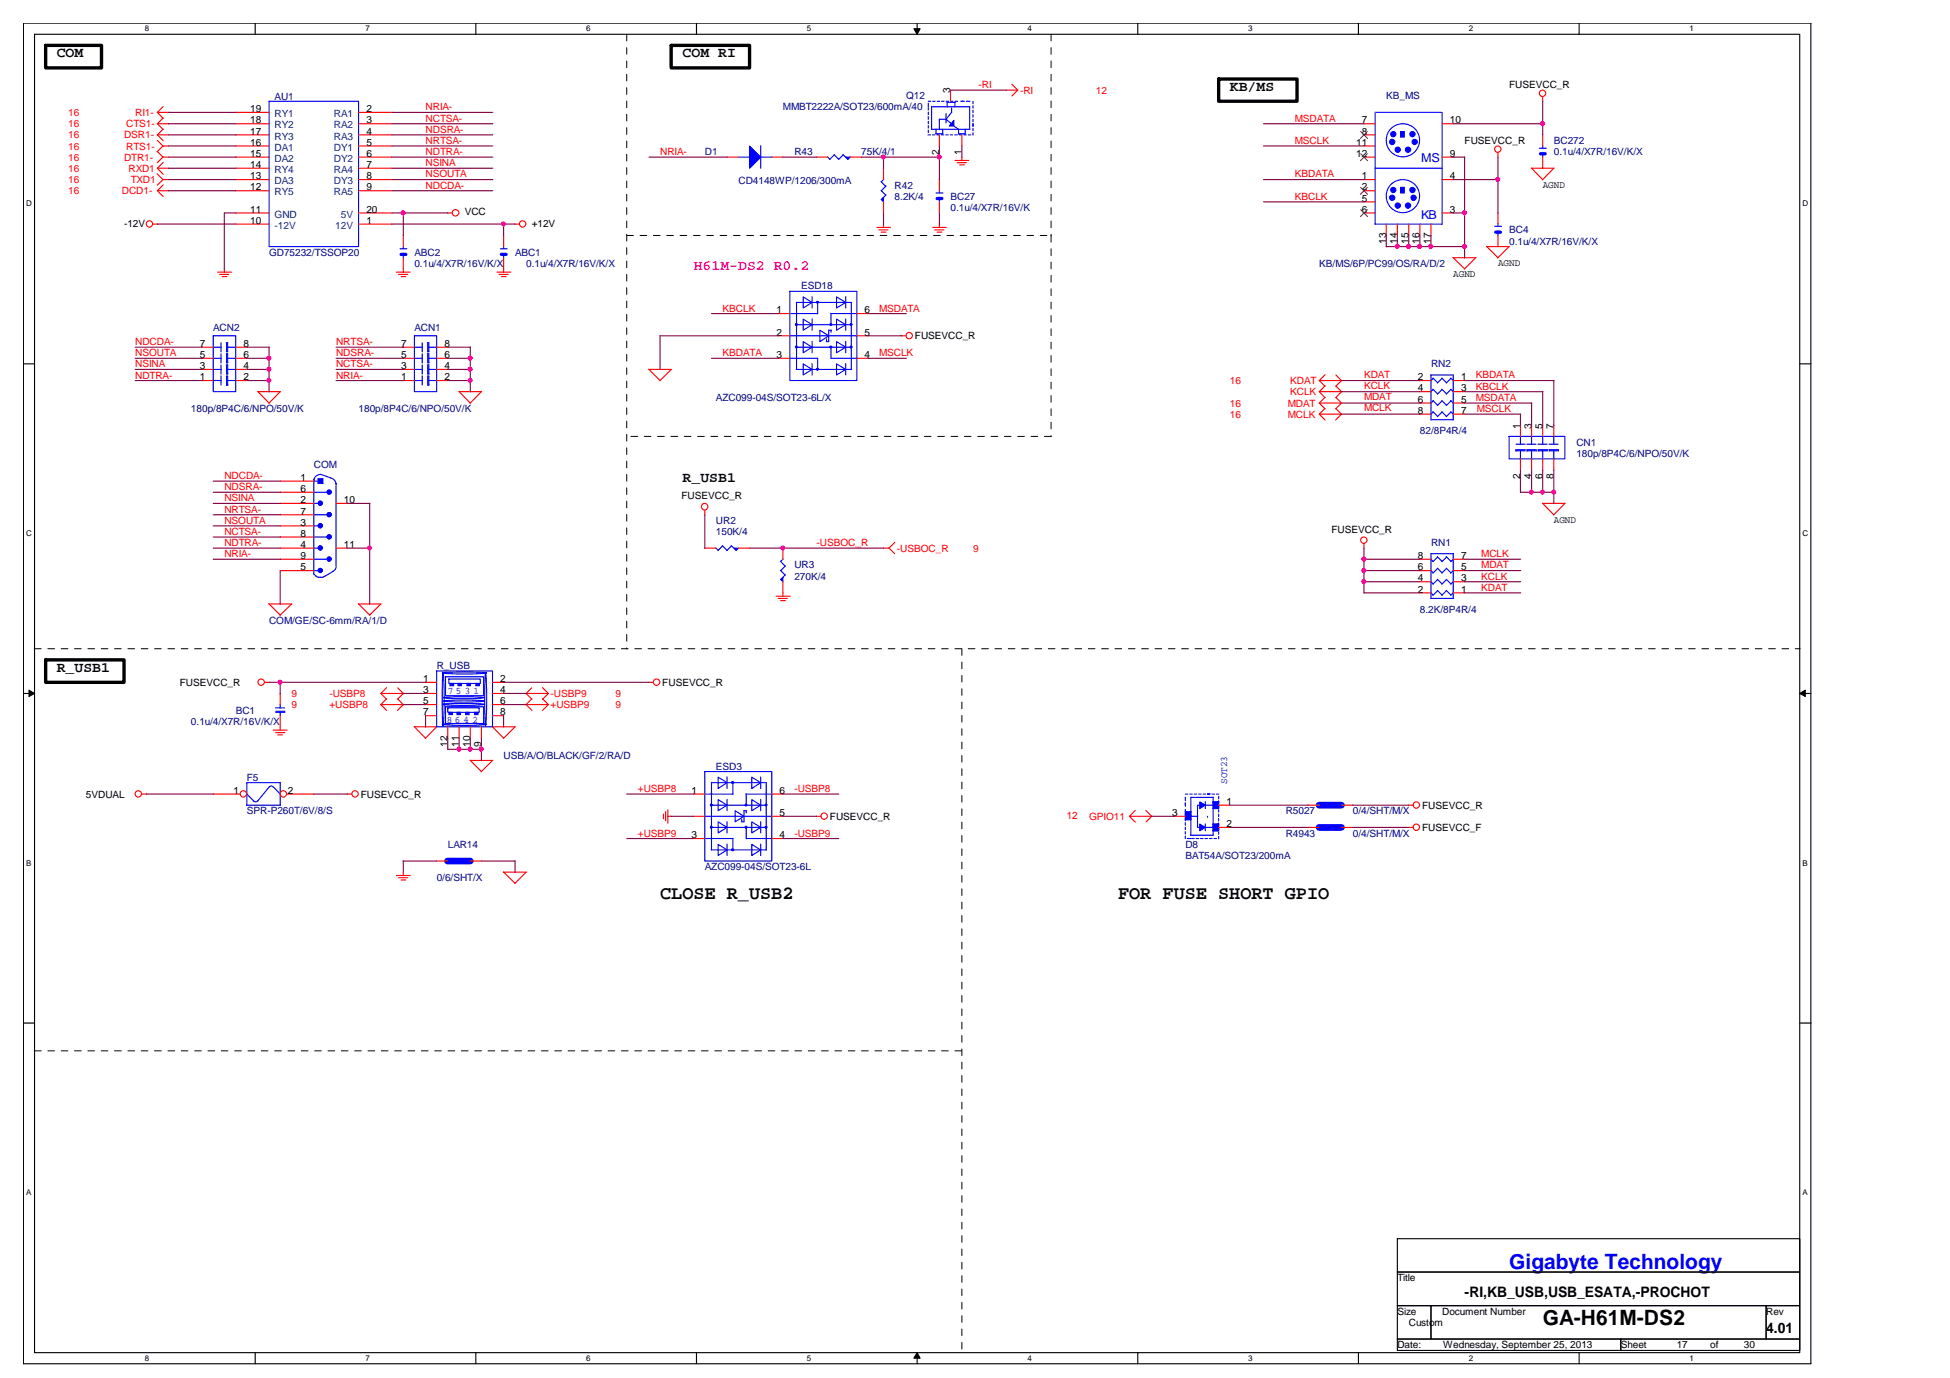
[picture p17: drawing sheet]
<svg xmlns="http://www.w3.org/2000/svg" width="297mm" height="210mm" viewBox="0 0 297 210" stroke-linecap="round" stroke-linejoin="round" font-family="sans-serif">
<defs><g id="words">
<text font-size="3.2" fill="#00f" x="229.9" y="193.4">Gigabyte Technology</text>
<text font-size="3.2" x="235" y="201.9">GA-H61M-DS2</text>
<g font-size="2.9">
<text x="100.6" y="137">CLOSE R_USB2</text>
<text x="170.3" y="137">FOR FUSE SHORT GPIO</text>
</g>
<g font-size="2.2">
<text x="8.6" y="8.7">COM</text>
<text x="104" y="8.7">COM RI</text>
<text x="187.3" y="13.9">KB/MS</text>
<text x="104" y="73.4">R_USB1</text>
<text x="8.6" y="102.3">R_USB1</text>
<text x="223.1" y="197.5">-RI,KB_USB,USB_ESATA,-PROCHOT</text>
<text x="269" y="203">4.01</text>
</g>
<text font-size="2.2" fill="#f0f" x="105.7" y="41.1">H61M-DS2 R0.2</text>
<g font-size="1.9" fill="#00f">
<text x="216.5" y="24.6">MS</text>
<text x="216.5" y="33.3">KB</text>
</g>
<g font-size="1.5" fill="#f00">
<text x="10.4" y="17.7">16</text>
<text x="20.6" y="17.7">RI1-</text>
<text x="64.8" y="16.8">NRIA-</text>
<text x="149.1" y="13.4">-RI</text>
<text x="155.4" y="14.3">-RI</text>
<text x="166.9" y="14.3">12</text>
<text x="10.4" y="19.4">16</text>
<text x="10.4" y="22.8">16</text>
<text x="10.4" y="21.1">16</text>
<text x="18.9" y="21.1">DSR1-</text>
<text x="19.2" y="19.4">CTS1-</text>
<text x="19.2" y="22.8">RTS1-</text>
<text x="64.8" y="20.2">NDSRA-</text>
<text x="64.8" y="21.9">NRTSA-</text>
<text x="64.8" y="23.6">NDTRA-</text>
<text x="64.8" y="18.5">NCTSA-</text>
<text x="100.6" y="23.6">NRIA-</text>
<text x="197.2" y="18.5">MSDATA</text>
<text x="197.2" y="21.9">MSCLK</text>
<text x="10.4" y="29.6">16</text>
<text x="10.4" y="27.9">16</text>
<text x="10.4" y="24.5">16</text>
<text x="10.4" y="26.2">16</text>
<text x="18.6" y="29.6">DCD1-</text>
<text x="18.9" y="24.5">DTR1-</text>
<text x="19.6" y="26.2">RXD1</text>
<text x="19.9" y="27.9">TXD1</text>
<text x="64.8" y="28.8">NDCDA-</text>
<text x="64.8" y="27">NSOUTA</text>
<text x="64.8" y="25.3">NSINA</text>
<text x="197.2" y="27">KBDATA</text>
<text x="197.2" y="30.5">KBCLK</text>
<text x="110.1" y="47.5">KBCLK</text>
<text x="133.9" y="47.5">MSDATA</text>
<text x="20.6" y="52.5">NDCDA-</text>
<text x="51.2" y="52.5">NRTSA-</text>
<text x="20.6" y="57.7">NDTRA-</text>
<text x="20.6" y="54.3">NSOUTA</text>
<text x="20.6" y="56">NSINA</text>
<text x="51.2" y="56">NCTSA-</text>
<text x="51.2" y="57.7">NRIA-</text>
<text x="51.2" y="54.3">NDSRA-</text>
<text x="110.1" y="54.3">KBDATA</text>
<text x="133.9" y="54.3">MSCLK</text>
<text x="187.3" y="58.5">16</text>
<text x="196.5" y="58.5">KDAT</text>
<text x="207.8" y="59.2">KCLK</text>
<text x="207.8" y="57.5">KDAT</text>
<text x="224.8" y="59.4">KBCLK</text>
<text x="224.8" y="57.5">KBDATA</text>
<text x="187.3" y="63.6">16</text>
<text x="187.3" y="61.9">16</text>
<text x="196.2" y="63.6">MCLK</text>
<text x="196.2" y="61.9">MDAT</text>
<text x="196.5" y="60.2">KCLK</text>
<text x="207.8" y="62.6">MCLK</text>
<text x="207.8" y="60.9">MDAT</text>
<text x="224.8" y="61.1">MSDATA</text>
<text x="225" y="62.8">MSCLK</text>
<text x="34.2" y="76.4">NSINA</text>
<text x="34.2" y="74.7">NDSRA-</text>
<text x="34.2" y="73">NDCDA-</text>
<text x="34.2" y="79.8">NSOUTA</text>
<text x="34.2" y="83.2">NDTRA-</text>
<text x="34.2" y="78.1">NRTSA-</text>
<text x="34.2" y="81.5">NCTSA-</text>
<text x="124.4" y="83.2">-USBOC_R</text>
<text x="34.2" y="84.9">NRIA-</text>
<text x="136.6" y="84">-USBOC_R</text>
<text x="148.2" y="84">9</text>
<text x="225.6" y="88.3">KCLK</text>
<text x="225.6" y="84.9">MCLK</text>
<text x="225.6" y="86.6">MDAT</text>
<text x="225.6" y="90">KDAT</text>
<text x="44.4" y="107.9">9</text>
<text x="44.4" y="106.2">9</text>
<text x="50.2" y="107.9">+USBP8</text>
<text x="50.2" y="106.2">-USBP8</text>
<text x="83.9" y="107.9">+USBP9</text>
<text x="83.9" y="106.2">-USBP9</text>
<text x="93.7" y="106.2">9</text>
<text x="93.7" y="107.9">9</text>
<text x="97.2" y="120.6">+USBP8</text>
<text x="121" y="120.6">-USBP8</text>
<text x="162.5" y="124.8">12</text>
<text x="165.9" y="124.9">GPIO11</text>
<text x="97.2" y="127.4">+USBP9</text>
<text x="121" y="127.4">-USBP9</text>
</g>
<g font-size="1.5">
<text x="38.1" y="17.1">19</text>
<text x="55.8" y="17.1">2</text>
<text x="144.7" y="14.2" transform="rotate(-90 144.7 14.2)">3</text>
<text x="229.9" y="13.4">FUSEVCC_R</text>
<text x="38.1" y="18.8">18</text>
<text x="38.1" y="20.5">17</text>
<text x="38.1" y="22.2">16</text>
<text x="38.1" y="23.9">15</text>
<text x="55.8" y="18.8">3</text>
<text x="55.8" y="20.5">4</text>
<text x="55.8" y="22.2">5</text>
<text x="55.8" y="23.9">6</text>
<text x="143.1" y="23.6" transform="rotate(-90 143.1 23.6)">2</text>
<text x="146.5" y="23.6" transform="rotate(-90 146.5 23.6)">1</text>
<text x="206.6" y="22.2">11</text>
<text x="206.6" y="23.9">12</text>
<text x="207.4" y="18.8">7</text>
<text x="207.4" y="20.5">8</text>
<text x="220.9" y="23.9">9</text>
<text x="220.9" y="18.8">10</text>
<text x="223.1" y="21.9">FUSEVCC_R</text>
<text x="38.1" y="25.6">14</text>
<text x="38.1" y="27.3">13</text>
<text x="38.1" y="29">12</text>
<text x="55.8" y="25.6">7</text>
<text x="55.8" y="27.3">8</text>
<text x="55.8" y="29">9</text>
<text x="207.4" y="27.3">1</text>
<text x="207.4" y="29">2</text>
<text x="220.9" y="27.3">4</text>
<text x="235" y="28.6">AGND</text>
<text x="18.9" y="34.5">-12V</text>
<text x="38.1" y="34.1">10</text>
<text x="38.1" y="32.4">11</text>
<text x="55.8" y="34.1">1</text>
<text x="55.8" y="32.4">20</text>
<text x="70.8" y="32.8">VCC</text>
<text x="81" y="34.5">+12V</text>
<text x="207.4" y="30.7">5</text>
<text x="207.4" y="32.4">6</text>
<text x="220.9" y="32.4">3</text>
<text x="211.1" y="37.1" transform="rotate(-90 211.1 37.1)">13</text>
<text x="212.8" y="37.1" transform="rotate(-90 212.8 37.1)">14</text>
<text x="214.6" y="37.1" transform="rotate(-90 214.6 37.1)">15</text>
<text x="216.2" y="37.1" transform="rotate(-90 216.2 37.1)">16</text>
<text x="217.9" y="37.1" transform="rotate(-90 217.9 37.1)">17</text>
<text x="228.2" y="40.5">AGND</text>
<text x="118.3" y="47.7">1</text>
<text x="131.7" y="47.7">6</text>
<text x="221.4" y="42.2">AGND</text>
<text x="30.4" y="52.8">7</text>
<text x="37.1" y="52.8">8</text>
<text x="61.1" y="52.8">7</text>
<text x="67.7" y="52.8">8</text>
<text x="118.3" y="51.1">2</text>
<text x="131.7" y="51.1">5</text>
<text x="139.4" y="51.7">FUSEVCC_R</text>
<text x="30.4" y="57.9">1</text>
<text x="30.4" y="56.2">3</text>
<text x="30.4" y="54.5">5</text>
<text x="37.1" y="57.9">2</text>
<text x="37.1" y="56.2">4</text>
<text x="37.1" y="54.5">6</text>
<text x="61.1" y="57.9">1</text>
<text x="61.1" y="56.2">3</text>
<text x="61.1" y="54.5">5</text>
<text x="67.7" y="57.9">2</text>
<text x="67.7" y="56.2">4</text>
<text x="67.7" y="54.5">6</text>
<text x="118.3" y="54.5">3</text>
<text x="131.7" y="54.5">4</text>
<text x="216" y="57.9">2</text>
<text x="216" y="59.6">4</text>
<text x="222.6" y="57.9">1</text>
<text x="222.6" y="59.6">3</text>
<text x="216" y="61.4">6</text>
<text x="216" y="63">8</text>
<text x="222.6" y="61.4">5</text>
<text x="222.6" y="63">7</text>
<text x="231.6" y="65.3" transform="rotate(-90 231.6 65.3)">1</text>
<text x="233.3" y="65.3" transform="rotate(-90 233.3 65.3)">3</text>
<text x="235" y="65.3" transform="rotate(-90 235 65.3)">5</text>
<text x="236.7" y="65.3" transform="rotate(-90 236.7 65.3)">7</text>
<text x="45.8" y="73.3">1</text>
<text x="45.8" y="76.6">2</text>
<text x="45.8" y="74.9">6</text>
<text x="52.4" y="76.6">10</text>
<text x="103.8" y="76">FUSEVCC_R</text>
<text x="231.6" y="72.9" transform="rotate(-90 231.6 72.9)">2</text>
<text x="233.3" y="72.9" transform="rotate(-90 233.3 72.9)">4</text>
<text x="235" y="72.9" transform="rotate(-90 235 72.9)">6</text>
<text x="236.7" y="72.9" transform="rotate(-90 236.7 72.9)">8</text>
<text x="45.8" y="80.1">3</text>
<text x="45.8" y="83.5">4</text>
<text x="45.8" y="78.4">7</text>
<text x="45.8" y="81.8">8</text>
<text x="52.4" y="83.5">11</text>
<text x="202.8" y="81.2">FUSEVCC_R</text>
<text x="236.7" y="79.6">AGND</text>
<text x="45.8" y="86.9">5</text>
<text x="45.8" y="85.1">9</text>
<text x="216" y="88.6">4</text>
<text x="216" y="86.9">6</text>
<text x="216" y="85.1">8</text>
<text x="222.6" y="88.6">3</text>
<text x="222.6" y="86.9">5</text>
<text x="222.6" y="85.1">7</text>
<text x="216" y="90.3">2</text>
<text x="222.6" y="90.3">1</text>
<text x="27.4" y="104.5">FUSEVCC_R</text>
<text x="64.5" y="103.9">1</text>
<text x="64.5" y="105.6">3</text>
<text x="64.5" y="107.3">5</text>
<text x="76.2" y="103.9">2</text>
<text x="76.2" y="105.6">4</text>
<text x="76.2" y="107.3">6</text>
<text x="100.9" y="104.5">FUSEVCC_R</text>
<text x="64.5" y="109">7</text>
<text x="68.2" y="113.7" transform="rotate(-90 68.2 113.7)">12</text>
<text x="69.9" y="113.7" transform="rotate(-90 69.9 113.7)">11</text>
<text x="71.6" y="113.7" transform="rotate(-90 71.6 113.7)">10</text>
<text x="73.3" y="113.7" transform="rotate(-90 73.3 113.7)">9</text>
<text x="76.2" y="109">8</text>
<text x="13.1" y="121.5">5VDUAL</text>
<text x="35.6" y="120.9">1</text>
<text x="43.9" y="120.9">2</text>
<text x="55" y="121.5">FUSEVCC_R</text>
<text x="105.3" y="120.9">1</text>
<text x="118.8" y="120.9">6</text>
<text x="118.8" y="124.3">5</text>
<text x="126.4" y="124.9">FUSEVCC_R</text>
<text x="178.5" y="124.3">3</text>
<text x="186.8" y="126">2</text>
<text x="186.8" y="122.6">1</text>
<text x="216.6" y="123.2">FUSEVCC_R</text>
<text x="105.3" y="127.7">3</text>
<text x="118.8" y="127.7">4</text>
<text x="216.6" y="126.6">FUSEVCC_F</text>
<text x="212.9" y="195.2">Title</text>
<text x="212.9" y="200.3">Size</text>
<text x="214.6" y="202">Custom</text>
<text x="219.7" y="200.3">Document Number</text>
<text x="269" y="200.3">Rev</text>
<text x="212.9" y="205.4">Date:</text>
<text x="219.8" y="205.4">Wednesday, September 25, 2013</text>
<text x="246.9" y="205.4">Sheet</text>
<text x="255.4" y="205.4">17</text>
<text x="260.5" y="205.4">of</text>
<text x="265.7" y="205.4">30</text>
</g>
<g font-size="1.5" fill="#000080">
<text x="41.8" y="15.3">AU1</text>
<text x="119.3" y="16.8">MMBT2222A/SOT23/600mA/40</text>
<text x="138" y="15.1">Q12</text>
<text x="211.2" y="15.1">KB_MS</text>
<text x="107.4" y="23.6">D1</text>
<text x="121" y="23.6">R43</text>
<text x="131.2" y="23.6">75K/4/1</text>
<text x="236.7" y="21.9">BC272</text>
<text x="236.7" y="23.6">0.1u/4/X7R/16V/K/X</text>
<text x="112.5" y="28.1">CD4148WP/1206/300mA</text>
<text x="136.3" y="28.8">R42</text>
<text x="136.3" y="30.5">8.2K/4</text>
<text x="144.8" y="30.5">BC27</text>
<text x="144.8" y="32.1">0.1u/4/X7R/16V/K</text>
<text x="229.9" y="35.5">BC4</text>
<text x="41" y="39">GD75232/TSSOP20</text>
<text x="63.1" y="39">ABC2</text>
<text x="63.1" y="40.7">0.1u/4/X7R/16V/K/X</text>
<text x="78.5" y="39">ABC1</text>
<text x="80.1" y="40.7">0.1u/4/X7R/16V/K/X</text>
<text x="201" y="40.7">KB/MS/6P/PC99/OS/RA/D/2</text>
<text x="229.9" y="37.3">0.1u/4/X7R/16V/K/X</text>
<text x="122" y="44">ESD18</text>
<text x="32.5" y="50.3">ACN2</text>
<text x="63.1" y="50.3">ACN1</text>
<text x="218" y="56">RN2</text>
<text x="29.1" y="62.8">180p/8P4C/6/NPO/50V/K</text>
<text x="54.6" y="62.8">180p/8P4C/6/NPO/50V/K</text>
<text x="109.1" y="61.1">AZC099-04S/SOT23-6L/X</text>
<text x="47.8" y="71.3">COM</text>
<text x="216.3" y="66.2">82/8P4R/4</text>
<text x="240.1" y="67.9">CN1</text>
<text x="240.1" y="69.6">180p/8P4C/6/NPO/50V/K</text>
<text x="109.1" y="79.8">UR2</text>
<text x="109.1" y="81.5">150K/4</text>
<text x="218" y="83.2">RN1</text>
<text x="121" y="86.6">UR3</text>
<text x="121" y="88.3">270K/4</text>
<text x="41" y="95.1">COM/GE/SC-6mm/RA/1/D</text>
<text x="216.3" y="93.4">8.2K/8P4R/4</text>
<text x="66.5" y="101.9">R_USB</text>
<text x="29.1" y="110.4">0.1u/4/X7R/16V/K/X</text>
<text x="35.9" y="108.7">BC1</text>
<text x="37.6" y="118.9">F5</text>
<text x="76.7" y="115.5">USB/A/O/BLACK/GF/2/RA/D</text>
<text x="109.1" y="117.2">ESD3</text>
<text x="37.6" y="124.1">SPR-P260T/6V/8/S</text>
<text x="195.8" y="124.1">R5027</text>
<text x="206.1" y="124.1">0/4/SHT/M/X</text>
<text x="68.2" y="129.1">LAR14</text>
<text x="180.6" y="130.9">BAT54A/SOT23/200mA</text>
<text x="180.6" y="129.1">D8</text>
<text x="195.8" y="127.4">R4943</text>
<text x="206.1" y="127.4">0/4/SHT/M/X</text>
<text x="66.5" y="134.3">0/6/SHT/X</text>
<text x="107.4" y="132.6">AZC099-04S/SOT23-6L</text>
</g>
<g font-size="1.5" fill="#004080">
<text x="41.8" y="17.8">RY1</text>
<text x="50.9" y="17.8">RA1</text>
<text x="41.8" y="19.6">RY2</text>
<text x="41.8" y="21.3">RY3</text>
<text x="41.8" y="23">DA1</text>
<text x="50.9" y="19.6">RA2</text>
<text x="50.9" y="21.3">RA3</text>
<text x="50.9" y="23">DY1</text>
<text x="41.8" y="24.7">DA2</text>
<text x="41.8" y="26.3">RY4</text>
<text x="41.8" y="28.1">DA3</text>
<text x="41.8" y="29.8">RY5</text>
<text x="50.9" y="24.7">DY2</text>
<text x="50.9" y="26.3">RA4</text>
<text x="50.9" y="28.1">DY3</text>
<text x="50.9" y="29.8">RA5</text>
<text x="41.8" y="34.9">-12V</text>
<text x="41.8" y="33.2">GND</text>
<text x="51.1" y="34.9">12V</text>
<text x="51.9" y="33.2">5V</text>
</g>
<g font-size="1.5" fill="#00f">
<text x="68.2" y="105.7">7 5 3 1</text>
<text x="68" y="110.1">8 6 4 2</text>
<text x="187" y="119.4" transform="rotate(-90 187 119.4)">SOT23</text>
</g>
<g font-size="1.2">
<text x="22.1" y="4.8">8</text>
<text x="55.7" y="4.8">7</text>
<text x="89.3" y="4.8">6</text>
<text x="122.9" y="4.8">5</text>
<text x="156.5" y="4.8">4</text>
<text x="190.1" y="4.8">3</text>
<text x="223.7" y="4.8">2</text>
<text x="257.4" y="4.8">1</text>
<text x="4" y="31.4">D</text>
<text x="274.6" y="31.4">D</text>
<text x="4" y="81.6">C</text>
<text x="274.6" y="81.6">C</text>
<text x="4" y="131.8">B</text>
<text x="274.6" y="131.8">B</text>
<text x="4" y="182">A</text>
<text x="274.6" y="182">A</text>
<text x="22.1" y="207.3">8</text>
<text x="55.7" y="207.3">7</text>
<text x="89.3" y="207.3">6</text>
<text x="122.9" y="207.3">5</text>
<text x="156.5" y="207.3">4</text>
<text x="190.1" y="207.3">3</text>
<text x="223.7" y="207.3">2</text>
<text x="257.4" y="207.3">1</text>
</g>
</g></defs>
<path d="M3.6 3.5h272.2v204.2h-272.2zM5.3 5.2h268.9v200.8h-268.9z" fill="none" stroke="#000" stroke-width=".17"/>
<g fill="#fff">
<path d="M22.1 3.7h.6v1.4h-.6z"/>
<path d="M22.1 206.2h.6v1.4h-.6z"/>
</g>
<path d="M38.9 3.5v1.7M38.9 206v1.7" fill="none" stroke="#000" stroke-width=".17"/>
<g fill="#fff">
<path d="M55.7 3.7h.6v1.4h-.6z"/>
<path d="M55.7 206.2h.6v1.4h-.6z"/>
</g>
<path d="M72.5 3.5v1.7M72.5 206v1.7" fill="none" stroke="#000" stroke-width=".17"/>
<g fill="#fff">
<path d="M89.3 3.7h.6v1.4h-.6z"/>
<path d="M89.3 206.2h.6v1.4h-.6z"/>
</g>
<path d="M106.1 3.5v1.7M106.1 206v1.7" fill="none" stroke="#000" stroke-width=".17"/>
<g fill="#fff">
<path d="M122.9 3.7h.6v1.4h-.6z"/>
<path d="M122.9 206.2h.6v1.4h-.6z"/>
</g>
<path d="M139.7 3.5v1.7M139.7 206v1.7" fill="none" stroke="#000" stroke-width=".17"/>
<path d="M139.2 4.4h1l-.5 .8zM139.7 206l.5 .9h-1z" fill="#000"/>
<path d="M139.2 4.4h1l-.5 .8zM139.7 206l.5 .9h-1z" fill="none" stroke="#000" stroke-width=".15"/>
<g fill="#fff">
<path d="M156.5 3.7h.6v1.4h-.6z"/>
<path d="M156.5 206.2h.6v1.4h-.6z"/>
</g>
<path d="M173.3 3.5v1.7M173.3 206v1.7" fill="none" stroke="#000" stroke-width=".17"/>
<g fill="#fff">
<path d="M190.1 3.7h.7v1.4h-.7z"/>
<path d="M190.1 206.2h.7v1.4h-.7z"/>
</g>
<path d="M206.9 3.5v1.7M206.9 206v1.7" fill="none" stroke="#000" stroke-width=".17"/>
<g fill="#fff">
<path d="M223.7 3.7h.7v1.4h-.7z"/>
<path d="M223.7 206.2h.7v1.4h-.7z"/>
</g>
<path d="M240.5 3.5v1.7M240.5 206v1.7" fill="none" stroke="#000" stroke-width=".17"/>
<g fill="#fff">
<path d="M257.3 3.7h.7v1.4h-.7z"/>
<path d="M257.3 206.2h.7v1.4h-.7z"/>
<path d="M4 30.3h.8v1.4h-.8z"/>
<path d="M274.6 30.3h.8v1.4h-.8z"/>
<path d="M4 80.5h.8v1.4h-.8z"/>
<path d="M274.6 80.5h.8v1.4h-.8z"/>
</g>
<path d="M3.6 55.4h1.7M274.2 55.4h1.6" fill="none" stroke="#000" stroke-width=".17"/>
<g fill="#fff">
<path d="M4 130.7h.8v1.4h-.8z"/>
<path d="M274.6 130.7h.7v1.4h-.7z"/>
</g>
<path d="M3.6 105.6h1.7M274.2 105.6h1.6" fill="none" stroke="#000" stroke-width=".17"/>
<path d="M4.4 105.1l.9 .5-.9 .5zM274.2 105.6l.8-.5v1z" fill="#000"/>
<path d="M4.4 105.1l.9 .5-.9 .5zM274.2 105.6l.8-.5v1z" fill="none" stroke="#000" stroke-width=".15"/>
<g fill="#fff">
<path d="M4 180.9h.8v1.4h-.8z"/>
<path d="M274.6 180.9h.7v1.4h-.7z"/>
</g>
<path d="M3.6 155.8h1.7M274.2 155.8h1.6M212.9 188.7h61.3v5.1h-61.3zM212.9 193.8h61.3v5.1h-61.3zM212.9 198.9h5.1v5.1h-5.1zM218 198.9h51v5.1h-51zM269 198.9h5.2v5.1h-5.2zM212.9 204h34v1.7h-34zM246.9 204h27.3v1.7h-27.3z" fill="none" stroke="#000" stroke-width=".17"/>
<path d="M95.5 5.2v93.7M160.1 5.2v30.7M95.5 35.9h64.7M160.1 35.9v30.6M160.1 66.5h-64.7M5.3 98.8h268.9M146.5 98.8v107.3M5.3 160.1h141.3" fill="none" stroke="#000" stroke-width=".15" stroke-dasharray="1 1 1 1 1 1 1 1"/>
<path d="M7 6.9h8.5v3.4h-8.5zM102.2 6.9h12v3.4h-12zM185.6 12h12v3.4h-12zM7 100.5h11.9v3.4h-11.9z" fill="none" stroke="#000" stroke-width=".51"/>
<g fill="none" stroke="#f00" stroke-width=".17">
<path d="M24 17.1h1.7M24 17.1l.9 .9M24 18.9h1.7M24 18.9l.9 .8M24.9 16.2l-.9 .9M24.9 18l-.9 .9M24.9 19.7l-.9 .8M153.3 13.7h1.7M154.1 12.8l.9 .9M155 13.7l-.9 .9M235 14.7v.8M23.3 34.1h.7"/>
<path d="M23.9 23l.9 .9M23.9 26.5l.9 .9M24 29.1h1.7M24 29.1l.9 .8M24 25.6h1.7M24 25.6l.9 1M24 20.5h1.7M24 20.5l.9 .9M24 21.4l.9 .9M24.8 23.9h.9M24.8 27.4h.9M24.8 22.2h.9"/>
<path d="M24.8 22.2l-.9 .9M24.9 28.2l-.9 .9M24.9 23.9l-.9 .9M24.9 27.3l-.9 .9M24.9 24.7l-.9 .9M68.2 32.4h.7M78.4 34.1h.7M133.6 34.6h2M133.9 35h1.4M134.2 35.4h.8M134.6 34.1v.6M142.1 34.6h2"/>
<path d="M142.4 35h1.4M142.8 35.4h.7M143.1 34.1v.6M145.5 24.4h2.1M145.8 24.8h1.4M146.2 25.1h.7M146.5 23.9v.6M221.3 39.2l1.8 1.7M221.4 39.3h3.4M224.8 39.3l-1.7 1.7M226.4 37.5l1.8 1.8M226.5 37.6h3.4"/>
<path d="M228.2 23.3v.7M229.9 37.6l-1.8 1.7M233.3 25.6l1.7 1.8M233.3 25.6h3.4M236.7 25.6l-1.7 1.8M33.2 41.5h2.1M33.5 41.8h1.3M33.8 42.1h.8M34.2 40.9v.6M39.3 59.6l1.7 1.8M39.3 59.7h3.4M42.7 59.7l-1.8 1.7"/>
<path d="M60.4 41.5h2.1M60.7 41.8h1.4M61.1 42.1h.7M61.4 40.9v.6M69.9 59.6l1.7 1.8M69.9 59.7h3.5M73.3 59.7l-1.7 1.7M75.7 41.5h2.1M76 41.8h1.4M76.4 42.1h.7M76.7 40.9v.6M98.8 56.2l1.7 1.8"/>
<path d="M98.9 56.3h3.4M102.2 56.3l-1.7 1.7M137.3 51.2h.7M201 59.7h3.3l-.8 .9M201 59.7l.8 .9M201 58h3.3l-.8 .9M201 58l.8 .9M201.8 58.8l-.8 .9M201.8 57.1l-.8 .9M203.5 58.8l.9 .9M203.5 57.1l.9 .9M107.4 77.7v.8"/>
<path d="M201 63.1h3.3l-.8 .9M201 63.1l.8 .9M201 61.4h3.3l-.8 .9M201 61.4l.8 .9M201.8 62.2l-.8 .9M201.8 60.5l-.8 .9M203.5 62.2l.9 .9M203.5 60.5l.9 .9M235 76.6l1.7 1.8M235 76.7h3.4M238.4 76.7l-1.8 1.8M40.9 92l1.8 1.7"/>
<path d="M41 92h3.5M44.4 92l-1.8 1.7M54.6 92l1.7 1.7M54.6 92h3.4M58 92l-1.7 1.7M118.2 90.8h2.2M118.5 91.2h1.4M118.9 91.5h.7M119.3 90.3v.6M134.6 83.5h.9M135.4 83.4l.9 .9M136.3 82.6l-.9 .9"/>
<path d="M207.8 82.8v.7M40.3 103.9h.7M41.6 111.2h2.1M42 111.6h1.4M42.3 111.9h.7M42.7 110.7v.6M58 107.3h3.4l-.9 .9M58 107.3l.9 .9M58 105.6h3.4l-.9 .9M58 105.6l.9 .9M58.9 106.4l-.9 .9M58.9 104.7l-.9 .9"/>
<path d="M60.6 106.5l.9 .9M60.6 104.8l.9 .9M63.1 110.7l1.7 1.7M63.1 110.7h3.5M66.5 110.7l-1.7 1.8M71.6 115.8l1.7 1.7M71.6 115.8h3.5M75 110.7l1.7 1.7M75 115.8l-1.7 1.8M75 110.7h3.5M78.5 110.7l-1.8 1.8M81 106.5l-.9 .9"/>
<path d="M81 104.8l-.9 .9M82.6 106.4l.9 .9M82.6 104.7l.9 .9M83.5 107.3h-3.4l.9 .9M83.5 105.6h-3.4l.9 .9M83.5 107.3l-.9 .9M83.5 105.6l-.9 .9M98.8 103.9h.7M21.6 121h.7M52.9 121h.7M60.4 133.4h2.1M60.7 133.7h1.4"/>
<path d="M61.1 134h.7M61.4 132.9v.5M76.7 132.8l1.8 1.7M76.7 132.9h3.5M80.1 132.9l-1.7 1.7M101.1 124v.7M101.4 123.6v1.4M101.7 124.3h.5M101.7 123.3v2.1M124.3 124.3h.8M172 124.3l.9 .9M172.9 123.5l-.9 .8"/>
<path d="M174.5 123.5l.9 .8h-3.4M175.5 124.3l-.9 .9M214.5 126h.8M214.5 122.6h.8"/>
<circle cx="235" cy="14.2" r=".49"/>
<circle cx="22.8" cy="34.1" r=".49"/>
<circle cx="69.4" cy="32.4" r=".5"/>
<circle cx="79.6" cy="34.1" r=".49"/>
<circle cx="228.2" cy="22.7" r=".49"/>
<circle cx="138.5" cy="51.1" r=".49"/>
<circle cx="107.3" cy="77.2" r=".5"/>
<circle cx="207.8" cy="82.3" r=".49"/>
<circle cx="39.8" cy="103.9" r=".49"/>
<circle cx="100" cy="103.9" r=".49"/>
<circle cx="21.1" cy="120.9" r=".49"/>
<circle cx="54.1" cy="120.9" r=".49"/>
<circle cx="125.5" cy="124.3" r=".49"/>
<circle cx="215.8" cy="122.6" r=".49"/>
<circle cx="215.8" cy="126" r=".49"/>
</g>
<path d="M66.5 102.2h8.5v8.5h-8.5zM67.4 107.3l3.2-.1 3.2 .1-3.2 .2zM67.4 102.5l3.3-.1 3.4 .1-3.4 .2zM67.4 110.3l3.3-.1 3.4 .1-3.4 .2zM67.5 102.4l.2 4.1-.2 4.2-.1-4.2zM67.5 106.3l3.2-.2 3.1 .2-3.1 .1zM67.5 106.8l3.2-.2 3.1 .2-3.1 .1zM68.4 103.4h4.8v.7h-4.8zM74 102.5l.1 4-.1 4-.2-4z" fill="none" stroke="#00f" stroke-width=".17"/>
<path d="M72.5 104.1h.5v.3h-.5z" fill-rule="evenodd" fill="#00f"/>
<path d="M72.5 104.1h.5v.3h-.5z" fill="none" stroke="#00f" stroke-width=".17"/>
<path d="M69.8 104.1h.5v.3h-.5z" fill-rule="evenodd" fill="#00f"/>
<path d="M69.8 104.1h.5v.3h-.5z" fill="none" stroke="#00f" stroke-width=".17"/>
<path d="M68.5 104.1h.6v.3h-.6z" fill-rule="evenodd" fill="#00f"/>
<path d="M68.5 104.1h.6v.3h-.6z" fill="none" stroke="#00f" stroke-width=".17"/>
<path d="M71.1 104.1h.5v.3h-.5z" fill-rule="evenodd" fill="#00f"/>
<path d="M71.1 104.1h.5v.3h-.5z" fill="none" stroke="#00f" stroke-width=".17"/>
<path d="M72.3 108.5h.5v.3h-.5z" fill-rule="evenodd" fill="#00f"/>
<path d="M72.3 108.5h.5v.3h-.5z" fill="none" stroke="#00f" stroke-width=".17"/>
<path d="M71 108.5h.5v.3h-.5z" fill-rule="evenodd" fill="#00f"/>
<path d="M71 108.5h.5v.3h-.5z" fill="none" stroke="#00f" stroke-width=".17"/>
<path d="M69.6 108.5h.5v.3h-.5z" fill-rule="evenodd" fill="#00f"/>
<path d="M69.6 108.5h.5v.3h-.5z" fill="none" stroke="#00f" stroke-width=".17"/>
<path d="M68.4 108.5h.5v.3h-.5z" fill-rule="evenodd" fill="#00f"/>
<path d="M134.2 29l.7 .7M134.2 27.7l.7 .7M134.6 27.3l-.4 .4M135 28.3l-.8 .8M67.9 107.7h5.8v2.5h-5.8zM67.9 103.1h5.8v2.9h-5.8zM68.2 107.8h4.8v.7h-4.8zM68.4 108.5h.5v.3h-.5z" fill="none" stroke="#00f" stroke-width=".17"/>
<path d="M64.8 103.9h1.7M64.8 105.6h1.7M64.8 107.3h1.7M64.8 109h1.7M68.2 110.7v1.7M69.9 110.7v1.7M71.6 110.7v1.7M73.3 110.7v1.7M75 103.9h1.7M75 105.6h1.7M75 107.3h1.7M75 109h1.7" fill="none" stroke="#f00" stroke-width=".17"/>
<path d="M134.2 30.4l.4-.3v.6z" fill-rule="evenodd" fill="#00f"/>
<path d="M134.2 30.4l.4-.3v.6zM135 29.7l-.8 .7" fill="none" stroke="#00f" stroke-width=".17"/>
<path d="M134.6 25.6v1.8M134.6 30.7v1.7" fill="none" stroke="#f00" stroke-width=".17"/>
<path d="M184.8 125.5h.8v1h-.8z" fill-rule="evenodd" fill="#00f"/>
<path d="M184.8 125.5h.8v1h-.8z" fill="none" stroke="#00f" stroke-width=".17"/>
<path d="M184.8 122.1h.8v1.1h-.8z" fill-rule="evenodd" fill="#00f"/>
<path d="M184.8 122.1h.8v1.1h-.8z" fill="none" stroke="#00f" stroke-width=".17"/>
<path d="M180.6 123.7h.8v1.2h-.8z" fill-rule="evenodd" fill="#00f"/>
<g fill="none" stroke="#00f" stroke-width=".17">
<path d="M180.6 123.7h.8v1.2h-.8zM180.6 121h.3M180.6 121.4v.6M180.6 122.3v.5M180.6 123.3v.4M180.6 124v.3M180.6 124.6v.4M180.6 125.3v.4M180.6 126v.4M180.6 126.7v.4M180.6 127.3v.4M180.7 123.6v1.3h.7"/>
<path d="M180.7 123.7h.7M180.9 127.7h.5M181.2 121h.4M181.4 127.2h3.4M181.4 124.3h1.1M181.4 121.5h.7M181.4 121.4v5.8M181.5 127.7h.4M181.9 121h.4M182.2 127.7h.4M182.2 121.5h2.6M182.6 121h.4"/>
<path d="M182.9 127.7h.4M183.3 121h.3M183.6 127.7h.3M183.6 122.1v1.1M183.6 125.5v1M183.9 124.3h.1M183.9 121h.4M184.2 127.7h.4M184.6 121h.4M184.7 122.1h.8M184.7 125.5h.8v1.1M184.7 126.5h.8"/>
<path d="M184.8 122.6h-2.4v3.4h2.4M184.8 123.2h.7M184.8 121.4v5.8M184.9 127.7h.4M185.3 121h.4M185.5 122.1v1.1M185.6 121.3v.4M185.6 122v.4M185.6 122.6v.4M185.6 123.3v.4M185.6 124v.4M185.6 124.7v.4"/>
<path d="M185.6 125.4v.3M185.6 126v.4M185.6 126.7v.4M185.6 127.4v.4"/>
</g>
<path d="M182.8 122.1l.8 .5-.8 .6z" fill-rule="evenodd" fill="#00f"/>
<path d="M182.8 122.1l.8 .5-.8 .6z" fill="none" stroke="#00f" stroke-width=".17"/>
<path d="M182.8 125.5l.8 .5-.8 .5z" fill-rule="evenodd" fill="#00f"/>
<g fill="none" stroke="#00f" stroke-width=".17">
<path d="M126 23.9l.4 .4M127 23.6l.8 .7M127.1 23.6l-.7 .7M128.4 23.6l-.7 .7M32.5 51.2h3.4v8.5h-3.4zM32.5 52.9h1.2M32.5 54.6h1.2M32.5 56.3h1.2M32.5 58h1.2M33.7 52.2v1.4M33.7 53.9v1.4M33.7 55.6v1.4"/>
<path d="M33.7 57.2v1.4M34.5 52.2h.2M34.5 53.6h.2M34.5 53.9h.2M34.5 55.6h.2M34.5 57.3h.2v1.4M34.5 55.3h.2M34.5 57h.2M34.5 58.6h.2M34.5 52.2v1.4M34.5 53.9v1.4M34.5 55.6v1.4"/>
<path d="M34.5 57.3v1.4M34.6 52.9h1.3M34.6 54.6h1.3M34.6 58h1.3M34.7 56.3h1.3M34.7 52.2v1.4M34.7 53.9v1.4M34.7 55.6v1.4M63.1 51.2h3.4v8.5h-3.4zM63.1 52.9h1.3M63.1 54.6h1.3M63.1 56.3h1.3"/>
<path d="M63.1 58h1.3M64.3 52.2v1.4M64.3 53.9v1.4M64.3 55.6v1.4M64.3 57.2v1.4M65.1 57.3h.2v1.4M65.1 52.2h.2M65.1 53.6h.2M65.1 53.9h.2M65.1 55.6h.2M65.2 52.2v1.4M65.2 53.9v1.4"/>
<path d="M65.2 55.6v1.4M65.2 57.3v1.4M65.2 55.3h.2M65.2 57h.2M65.2 58.6h.2M65.3 52.9h1.2M65.3 54.6h1.2M65.3 58h1.2M65.3 56.3h1.3M65.3 52.2v1.4M65.3 53.9v1.4M65.3 55.6v1.4"/>
<path d="M42 107.8h1.4M42 108.5h1.4M42 108.3h1.4M42.7 107.3v.5M42.7 108.5v.5M182.8 125.5l.8 .5-.8 .5z"/>
</g>
<g fill="none" stroke="#f00" stroke-width=".17">
<path d="M30.8 58h1.7M30.8 56.3h1.7M30.8 54.6h1.7M30.8 52.9h1.7M35.9 58h1.7M35.9 56.3h1.7M35.9 54.6h1.7M35.9 52.9h1.7M61.4 58h1.7M61.4 56.3h1.7M61.4 54.6h1.7M61.4 52.9h1.7"/>
<path d="M66.5 58h1.7M66.5 56.3h1.7M66.5 54.6h1.7M66.5 52.9h1.7M42.7 105.6v1.7M42.7 109v1.7M178.8 124.3h1.8M185.6 126h1.7M185.6 122.6h1.7"/>
</g>
<path d="M128.8 23.9h.7l-.3 .4z" fill-rule="evenodd" fill="#00f"/>
<g fill="none" stroke="#00f" stroke-width=".17">
<path d="M128.4 23.6l.8 .7M128.8 23.9h.7l-.3 .4zM209.5 25.6h10.2"/>
<circle cx="213.7" cy="29.9" r="2.54"/>
</g>
<path d="M124.4 23.9h1.7M129.5 23.9h1.7" fill="none" stroke="#f00" stroke-width=".17"/>
<circle cx="212.1" cy="21.6" r=".4" fill="#00f"/>
<circle cx="212.1" cy="21.6" r=".4" fill="none" stroke="#00f" stroke-width=".17"/>
<circle cx="215.5" cy="21.6" r=".4" fill="#00f"/>
<circle cx="215.5" cy="21.6" r=".4" fill="none" stroke="#00f" stroke-width=".17"/>
<circle cx="212.9" cy="22.8" r=".4" fill="#00f"/>
<circle cx="212.9" cy="22.8" r=".4" fill="none" stroke="#00f" stroke-width=".17"/>
<circle cx="214.5" cy="22.8" r=".4" fill="#00f"/>
<circle cx="214.5" cy="22.8" r=".4" fill="none" stroke="#00f" stroke-width=".17"/>
<circle cx="215.2" cy="20.4" r=".4" fill="#00f"/>
<circle cx="215.2" cy="20.4" r=".4" fill="none" stroke="#00f" stroke-width=".17"/>
<circle cx="212.2" cy="20.4" r=".4" fill="#00f"/>
<circle cx="212.2" cy="20.4" r=".4" fill="none" stroke="#00f" stroke-width=".17"/>
<path d="M213.4 20h.5v.9h-.5z" fill-rule="evenodd" fill="#00f"/>
<g fill="none" stroke="#00f" stroke-width=".17">
<path d="M213.4 20h.5v.9h-.5z"/>
<circle cx="213.7" cy="21.4" r="2.54"/>
</g>
<circle cx="212.2" cy="28.9" r=".4" fill="#00f"/>
<circle cx="212.2" cy="28.9" r=".4" fill="none" stroke="#00f" stroke-width=".17"/>
<circle cx="212.1" cy="30.1" r=".4" fill="#00f"/>
<circle cx="212.1" cy="30.1" r=".4" fill="none" stroke="#00f" stroke-width=".17"/>
<circle cx="212.9" cy="31.3" r=".4" fill="#00f"/>
<circle cx="212.9" cy="31.3" r=".4" fill="none" stroke="#00f" stroke-width=".17"/>
<circle cx="214.5" cy="31.3" r=".4" fill="#00f"/>
<circle cx="214.5" cy="31.3" r=".4" fill="none" stroke="#00f" stroke-width=".17"/>
<circle cx="215.2" cy="28.9" r=".4" fill="#00f"/>
<circle cx="215.2" cy="28.9" r=".4" fill="none" stroke="#00f" stroke-width=".17"/>
<circle cx="215.3" cy="30.1" r=".4" fill="#00f"/>
<circle cx="215.3" cy="30.1" r=".4" fill="none" stroke="#00f" stroke-width=".17"/>
<path d="M213.4 28.5h.5v.9h-.5z" fill-rule="evenodd" fill="#00f"/>
<g fill="none" stroke="#00f" stroke-width=".17">
<path d="M209.5 17.1v17M209.6 17.1h9.9M219.7 17.1v17.1M209.4 34.1h10.3M213.4 28.5h.5v.9h-.5zM227.7 34.5h1M228.2 34.1v.4M228.2 35.3v.6M120.3 44.4h10.2v13.6h-10.2zM120.3 51.2h10.3M121.3 56.3h8.4M121.3 46.1h8.4"/>
<path d="M121.3 46v10.3M121.3 49.5h8.4M121.3 52.9h8.4M122.3 45.2l1.4 .9-1.4 .8zM122.3 55.4l1.4 .9-1.4 .8zM122.3 48.6l1.4 .9-1.4 .8zM122.3 52l1.4 .9-1.4 .8zM123.7 45.2v1.7M123.7 48.6v1.7M123.7 52v1.7M123.7 55.4v1.7M124.9 50.3l1.3 .9-1.3 .8z"/>
<path d="M125.9 51.6v.4M126.2 50.3v1.7h-.3M126.2 50.3h.4M126.6 50.3v.3M127.4 55.4l1.4 .9-1.4 .8zM127.4 45.2l1.4 .9-1.4 .8zM127.4 48.6l1.4 .9-1.4 .8zM127.4 52l1.4 .9-1.4 .8zM128.8 45.2v1.7M128.8 48.6v1.7M128.8 52v1.7M128.8 55.4v1.7"/>
<path d="M129.7 46.1v10.2M229.9 66.5h8.5v3.4h-8.5zM230.9 68.5h1.4M230.9 67.7h1.4M230.9 68.5v.2M231.6 66.5v1.2M231.6 68.6v1.3M232.3 68.5v.2h-1.4M232.6 68.7h1.4M232.6 67.7h1.4M232.6 68.5h1.4M232.6 68.5v.2"/>
<path d="M233.3 66.5v1.2M233.3 68.7v1.2M234 68.5v.2M234.3 67.7h1.4M234.3 68.5h1.4M234.3 68.7h1.4M234.3 68.5v.2M235 66.5v1.2M235 68.6v1.3M235.7 68.5v.2M236 68.7h1.4M236 67.7h1.4"/>
<path d="M236 68.5h1.4M236 68.5v.2M236.7 66.5v1.2M236.7 68.6v1.3M237.4 68.5v.2M217.9 90.3l.4 .3M217.9 88.6l.4 .4M217.9 86.9l.4 .4M217.9 85.1l.4 .4M218 84.3v6.9M218 84.3h3.4M218.9 89.9l.8 .7"/>
<path d="M218.9 88.2l.8 .8M218.9 86.5l.8 .8M218.9 84.8l.8 .7M219 90l-.7 .7M219 88.3l-.7 .7M219 86.6l-.7 .7M219 84.8l-.7 .8M220.3 89.9l.7 .7M220.3 88.2l.7 .8M220.3 86.5l.7 .8M220.3 84.8l.7 .7M220.3 90l-.7 .7"/>
<path d="M220.3 88.3l-.7 .7M220.3 86.6l-.7 .7M220.3 84.8l-.7 .8M221.4 90.3l-.4 .4M221.4 88.6l-.4 .4M221.4 86.9l-.4 .4M221.4 85.2l-.4 .4M221.4 84.3v6.9h-3.5"/>
</g>
<g fill="none" stroke="#f00" stroke-width=".17">
<path d="M207.8 18.9h1.7M219.7 18.9h1.7M207.8 27.4h1.7M207.8 29.1h1.7M207.8 32.4h1.7M207.8 30.7h1.7M207.8 20.5h1.7M207.8 23.9h1.7M207.8 22.2h1.7M211.2 34.1v1.8M212.9 34.1v1.8M214.6 34.1v1.8"/>
<path d="M216.3 34.1v1.8M218 34.1v1.8M219.7 27.4h1.7M219.7 32.4h1.7M219.7 23.9h1.7M228.2 32.4v1.7M228.2 35.9v1.7M231.6 64.8v1.7M231.6 69.9v1.7M233.3 64.8v1.7M233.3 69.9v1.7M235 64.8v1.7"/>
<path d="M235 69.9v1.7M236.7 64.8v1.7M236.7 69.9v1.7M216.3 90.3h1.7M216.3 88.6h1.7M216.3 86.9h1.7M216.3 85.2h1.7M221.4 90.3h1.7M221.4 88.6h1.7M221.4 86.9h1.7M221.4 85.2h1.7M199.3 126h1.7"/>
<path d="M204.3 126h1.8"/>
</g>
<path d="M207.3 28.5l1 1.1M207.3 31.9l1 1.1M207.3 20l1 1.1M207.3 23.4l1 1.1M208.3 28.5l-1.1 1.1M208.3 31.9l-1.1 1.1M208.3 20l-1.1 1.1M208.3 23.4l-1.1 1.1" fill="none" stroke="#804000" stroke-width=".15"/>
<path d="M200.9 126h3.4" fill="none" stroke="#00f" stroke-width="1"/>
<path d="M227.8 35.4h.8" fill="none" stroke="#00f" stroke-width=".51"/>
<path d="M129.5 49.3h.2v.2h-.2z" fill-rule="evenodd" fill="#00f"/>
<path d="M129.5 49.3h.2v.2h-.2z" fill="none" stroke="#00f" stroke-width=".17"/>
<path d="M124.4 45.9h.2v.2h-.2z" fill-rule="evenodd" fill="#00f"/>
<path d="M124.4 45.9h.2v.2h-.2z" fill="none" stroke="#00f" stroke-width=".17"/>
<path d="M126.4 49.3h.3v.2h-.3z" fill-rule="evenodd" fill="#00f"/>
<path d="M126.4 49.3h.3v.2h-.3z" fill="none" stroke="#00f" stroke-width=".17"/>
<path d="M121.2 49.3h.2v.2h-.2z" fill-rule="evenodd" fill="#00f"/>
<path d="M121.2 49.3h.2v.2h-.2z" fill="none" stroke="#00f" stroke-width=".17"/>
<path d="M121.2 52.7h.2v.3h-.2z" fill-rule="evenodd" fill="#00f"/>
<path d="M121.2 52.7h.2v.3h-.2z" fill="none" stroke="#00f" stroke-width=".17"/>
<path d="M129.5 52.7h.2v.3h-.2z" fill-rule="evenodd" fill="#00f"/>
<path d="M129.5 52.7h.2v.3h-.2z" fill="none" stroke="#00f" stroke-width=".17"/>
<path d="M126.4 52.7h.3v.3h-.3z" fill-rule="evenodd" fill="#00f"/>
<path d="M126.4 52.7h.3v.3h-.3z" fill="none" stroke="#00f" stroke-width=".17"/>
<path d="M124.4 56.1h.2v.2h-.2z" fill-rule="evenodd" fill="#00f"/>
<g fill="none" stroke="#00f" stroke-width=".17">
<path d="M41 15.4h13.6v22.2h-13.6zM76.2 37.9h1.1M76.7 37.5v.4M76.7 38.7v.6M120.3 54.6h4.3M120.4 47.8h4.2M124.4 56.1h.2v.2h-.2zM124.6 46.1v1.7M124.6 54.5v1.8M126.5 47.8h4M126.6 47.7v1.8M126.6 52.9v1.7"/>
<path d="M126.6 54.6h4M217.9 57.1h3.5v6.9M218 57.1v6.9M218.3 57.6l.7 .7M218.3 59.3l.7 .7M218.3 57.6l-.4 .4M218.3 59.3l-.4 .4M219.6 57.6l.7 .7M219.6 59.3l.7 .7M219.7 57.6l-.8 .7M219.7 59.3l-.8 .7M221 57.6l.4 .4"/>
<path d="M221 59.3l.4 .4M221 57.6l-.7 .7M221 59.3l-.7 .7M218 63.9h3.4M218.3 61l.7 .7M218.3 62.7l.7 .7M218.3 61.1l-.4 .3M218.3 62.7l-.4 .4M219.6 61l.7 .7M219.6 62.7l.7 .7M219.7 61.1l-.8 .7M219.7 62.7l-.8 .8"/>
<path d="M221 61l.4 .4M221 62.7l.4 .4M221 61.1l-.7 .7M221 62.7l-.7 .8M37.6 119.2h5.1M37.6 119.2v3.5M41.6 119.9a.38 .38 0 0 0-.6 0l-1.7 2.1M41.7 119.9l1 1.1M42.7 119.2v3.4M37.6 121l1.1 1M37.6 122.6h5.1M38.6 122a.47 .47 0 0 0 .7 0"/>
</g>
<g fill="none" stroke="#f00" stroke-width=".17">
<path d="M35.9 17.1h5.1M35.9 18.9h5.1M54.6 17.1h5.1M54.6 18.9h5.1M35.9 20.5h5.1M35.9 22.2h5.1M35.9 23.9h5.1M35.9 25.6h5.1M35.9 27.4h5.1M35.9 34.1h5.1M35.9 29.1h5.1M35.9 32.4h5.1"/>
<path d="M54.6 20.5h5.1M54.6 22.2h5.1M54.6 23.9h5.1M54.6 25.6h5.1M54.6 27.4h5.1M54.6 34.1h5.1M54.6 29.1h5.1M54.6 32.4h5.1M76.7 35.9v1.7M76.7 39.3v1.6M118.6 47.8h1.7M118.6 51.2h1.7"/>
<path d="M118.6 54.6h1.7M130.5 47.8h1.7M130.5 51.2h1.7M130.5 54.6h1.7M216.3 58h1.7M216.3 59.7h1.7M221.4 58h1.7M221.4 59.7h1.7M216.3 61.4h1.7M216.3 63.1h1.7M221.4 61.4h1.7M221.4 63.1h1.7"/>
<path d="M32.5 121h4.1M43.7 121h4.1M66.5 131.2h1.7M71.6 131.2h1.7M199.3 122.6h1.7M204.3 122.6h1.8"/>
<circle cx="37.1" cy="120.9" r=".49"/>
<circle cx="43.2" cy="120.9" r=".49"/>
</g>
<path d="M68.2 131.2h3.4M200.9 122.6h3.4" fill="none" stroke="#00f" stroke-width="1"/>
<path d="M76.4 38.7h.7" fill="none" stroke="#00f" stroke-width=".51"/>
<path d="M145.3 18.3v.9h-.7z" fill="#00f"/>
<g fill="none" stroke="#00f" stroke-width=".17">
<path d="M141.4 15.4h.4M141.4 15.7v.6M141.4 16.4v.4M141.4 17.1v.4M141.4 17.8v.4M141.4 18.5v.4M141.4 19.1v.4M141.4 19.8v.4M141.9 16.2v3.5M141.9 19.7h5.8M141.9 16.3h5.8M142.1 15.4h.4"/>
<path d="M142.6 19.7v.7M142.8 15.4h.3M143.1 18.1v1.6M143.1 18.2h1M143.4 15.4h.4M143.6 19.7v.7h-1.1M144.1 15.4h.4M144.1 17.3v1.4M144.1 18.2l.9 .7M144.8 18.9h.1M144.8 15.4h.4M145 16.4v.8"/>
<path d="M145 17.1l-.9 1.1M145.3 18.3v.9h-.7zM145.3 19.2l.8 .5M145.5 15.4h.4M145.5 15.6v.7M145.5 15.6h-1.2v.7M146 19.7v.7M146.4 15.4h.5M147 19.7v.7M147.2 15.4h.5M147.7 16.3v.7M147.7 17.1v2.6"/>
<path d="M148.2 15.4v.4M148.2 16.1v.4M148.2 16.8v.4M148.2 17.5v.3M148.2 18.2v.4M148.2 18.9v.3M148.2 19.5v.4M60.9 37.9h1.1M61.4 37.5v.4M61.4 38.7v.6M141.4 20.5h.3M142 20.5h.4"/>
<path d="M142.6 29.4h1M142.7 20.5h.4M143.1 29v.4M143.1 30.2v.5M143.4 20.5h.4M144.1 20.5h.3M144.7 20.5h.4M145.4 20.5h.4M146 20.4h1.1M146.1 20.5h.4M146.8 20.5h.4M147.5 20.5h.4"/>
<path d="M148.2 20.2v.4M107.4 117.5h10.2v13.7h-10.2zM108.4 119.2h8.4M108.4 119.2v10.3M109.4 118.4l1.4 .8-1.4 .9zM110.8 118.3v1.8M114.5 118.4l1.4 .8-1.4 .9zM115.9 118.3v1.8M116.7 119.2v10.3M107.4 124.3h10.2M108.3 129.5h8.4M108.4 122.6h8.4"/>
<path d="M108.4 126h8.4M109.4 128.6l1.4 .9-1.4 .8zM109.4 121.8l1.4 .8-1.4 .9zM109.4 125.2l1.4 .8-1.4 .9zM110.8 121.8v1.7M110.8 125.1v1.8M110.8 128.6v1.7M112 123.5l1.3 .8-1.3 .9zM113 124.8v.4M113.3 123.5v1.7h-.3M113.3 123.5h.4M113.7 123.5v.3"/>
<path d="M114.5 128.6l1.4 .9-1.4 .8zM114.5 121.8l1.4 .8-1.4 .9zM114.5 125.2l1.4 .8-1.4 .9zM115.9 121.8v1.7M115.9 125.1v1.8M115.9 128.6v1.7"/>
</g>
<path d="M144.8 13.7v1.7M61.4 35.9v1.7M61.4 39.3v1.6M143.1 20.5v1.7M143.1 27.4v1.7M143.1 30.7v1.7M146.5 20.5v1.7" fill="none" stroke="#f00" stroke-width=".17"/>
<path d="M61.1 38.7h.7M142.8 30.2h.7" fill="none" stroke="#00f" stroke-width=".51"/>
<path d="M116.6 122.5h.2v.2h-.2z" fill-rule="evenodd" fill="#00f"/>
<path d="M116.6 122.5h.2v.2h-.2z" fill="none" stroke="#00f" stroke-width=".17"/>
<path d="M111.5 119.1h.2v.2h-.2z" fill-rule="evenodd" fill="#00f"/>
<path d="M111.5 119.1h.2v.2h-.2z" fill="none" stroke="#00f" stroke-width=".17"/>
<path d="M113.5 122.5h.2v.2h-.2z" fill-rule="evenodd" fill="#00f"/>
<path d="M113.5 122.5h.2v.2h-.2z" fill="none" stroke="#00f" stroke-width=".17"/>
<path d="M108.2 122.5h.3v.2h-.3z" fill-rule="evenodd" fill="#00f"/>
<path d="M108.2 122.5h.3v.2h-.3z" fill="none" stroke="#00f" stroke-width=".17"/>
<path d="M108.2 125.9h.3v.2h-.3z" fill-rule="evenodd" fill="#00f"/>
<path d="M108.2 125.9h.3v.2h-.3z" fill="none" stroke="#00f" stroke-width=".17"/>
<path d="M116.6 125.9h.2v.2h-.2z" fill-rule="evenodd" fill="#00f"/>
<path d="M116.6 125.9h.2v.2h-.2z" fill="none" stroke="#00f" stroke-width=".17"/>
<path d="M113.5 125.9h.2v.2h-.2z" fill-rule="evenodd" fill="#00f"/>
<path d="M113.5 125.9h.2v.2h-.2z" fill="none" stroke="#00f" stroke-width=".17"/>
<path d="M111.5 129.3h.2v.2h-.2z" fill-rule="evenodd" fill="#00f"/>
<g fill="none" stroke="#00f" stroke-width=".17">
<path d="M118.9 86.9l.7 .7M118.9 85.5l.7 .7M119.3 85.1l-.4 .4M119.6 86.2l-.7 .7M111.6 119.2v1.8M107.3 127.7h4.3M107.5 121h4.1M111.5 129.3h.2v.2h-.2zM111.6 127.7v1.8M113.6 121h4M113.7 120.9v1.7M113.7 126v1.8"/>
<path d="M113.7 127.7h3.9"/>
</g>
<path d="M105.7 121h1.7M105.7 124.3h1.7M105.7 127.7h1.7M117.6 121h1.7M117.6 124.3h1.7M117.6 127.7h1.7" fill="none" stroke="#f00" stroke-width=".17"/>
<path d="M118.9 88.3l.4-.4v.7z" fill-rule="evenodd" fill="#00f"/>
<g fill="none" stroke="#00f" stroke-width=".17">
<path d="M47.8 76.7h.7M47.8 73v14.5M48.4 73h.8M48.5 73v.7M48.5 73.6h.7M48.8 72.2l1.5 .6M48.8 72.3a.98 .98 0 0 0-1 1h.7M49.2 72.9v.7M50.3 72.8a1.04 1.04 0 0 1 .9 1v-.2M118.9 88.3l.4-.4v.7zM119.6 87.6l-.7 .7"/>
<circle cx="48.8" cy="76.7" r=".32"/>
<circle cx="50.1" cy="78.4" r=".32"/>
<circle cx="50.1" cy="81.8" r=".32"/>
</g>
<path d="M119.3 83.5v1.7M119.3 88.6v1.7" fill="none" stroke="#f00" stroke-width=".17"/>
<circle cx="48.8" cy="76.7" r=".32" fill="#00f"/>
<circle cx="48.8" cy="76.7" r=".32" fill="none" stroke="#00f" stroke-width=".17"/>
<circle cx="50.1" cy="78.4" r=".32" fill="#00f"/>
<circle cx="50.1" cy="78.4" r=".32" fill="none" stroke="#00f" stroke-width=".17"/>
<circle cx="50.1" cy="81.8" r=".32" fill="#00f"/>
<circle cx="50.1" cy="81.8" r=".32" fill="none" stroke="#00f" stroke-width=".17"/>
<path d="M48.5 73h.7v.6h-.7z" fill-rule="evenodd" fill="#00f"/>
<g fill="none" stroke="#00f" stroke-width=".17">
<path d="M48.5 73h.7v.6h-.7z"/>
<circle cx="48.8" cy="86.9" r=".32"/>
</g>
<circle cx="48.8" cy="86.9" r=".32" fill="#00f"/>
<g fill="none" stroke="#00f" stroke-width=".17">
<path d="M47.8 86.9h.7M47.8 87.4l.4 .4M48.1 87.8l.4 .2M48.5 87.9h.7M49.5 87.7l-.3 .2M50.7 87l-1.2 .8M51.2 86.4l-.3 .5-.3 .1"/>
<circle cx="48.8" cy="86.9" r=".32"/>
<circle cx="48.8" cy="80.1" r=".32"/>
</g>
<circle cx="48.8" cy="80.1" r=".32" fill="#00f"/>
<g fill="none" stroke="#00f" stroke-width=".17">
<path d="M47.8 80.1h.7"/>
<circle cx="48.8" cy="80.1" r=".32"/>
<circle cx="48.8" cy="83.5" r=".32"/>
</g>
<circle cx="48.8" cy="83.5" r=".32" fill="#00f"/>
<g fill="none" stroke="#00f" stroke-width=".17">
<path d="M47.8 83.5h.7"/>
<circle cx="50.1" cy="75" r=".32"/>
<circle cx="48.8" cy="83.5" r=".32"/>
</g>
<circle cx="50.1" cy="75" r=".32" fill="#00f"/>
<g fill="none" stroke="#00f" stroke-width=".17">
<path d="M47.8 75h2.1"/>
<circle cx="50.1" cy="75" r=".32"/>
<circle cx="50.1" cy="85.2" r=".32"/>
</g>
<circle cx="50.1" cy="85.2" r=".32" fill="#00f"/>
<g fill="none" stroke="#00f" stroke-width=".17">
<path d="M47.8 78.4h2.1M51.2 74v12.3M47.8 81.8h2.1M47.8 85.2h2.1"/>
<circle cx="50.1" cy="85.2" r=".32"/>
</g>
<path d="M42.7 73.3h5.1M42.7 76.7h5.1M42.7 75h5.1M42.7 78.4h5.1M51.2 76.7h1.7M42.7 80.1h5.1M42.7 83.5h5.1M42.7 86.9h5.1M42.7 81.8h5.1M42.7 85.2h5.1M51.2 83.5h1.7" fill="none" stroke="#f00" stroke-width=".17"/>
<path d="M114.2 22.2l1.7 1.7-1.7 1.7z" fill="#00f"/>
<path d="M112.5 23.9h1.7M114.2 22.2l1.7 1.7-1.7 1.7zM115.9 22.2v3.4M115.9 23.9h1.7M109 83.4l.4 .4M110 83.1l.8 .7M110.1 83.2l-.7 .7M111.4 83.2l-.7 .7" fill="none" stroke="#00f" stroke-width=".17"/>
<path d="M110.8 23.9h1.7M117.6 23.9h1.7" fill="none" stroke="#f00" stroke-width=".17"/>
<path d="M111.8 83.5h.7l-.4 .3z" fill-rule="evenodd" fill="#00f"/>
<path d="M234.5 22.6h1M235 22.2v.4M235 23.4v.5M111.4 83.1l.7 .7M111.8 83.5h.7l-.4 .3z" fill="none" stroke="#00f" stroke-width=".17"/>
<path d="M235 20.5v1.7M235 23.9v1.7M107.4 83.5h1.7M112.5 83.5h1.7" fill="none" stroke="#f00" stroke-width=".17"/>
<path d="M234.7 23.4h.7" fill="none" stroke="#00f" stroke-width=".51"/>
<g fill="none" stroke="#800040" stroke-width=".17">
<path d="M25.7 18.9h10.3M25.7 17.1h10.3M59.7 18.9h15.4M59.7 17.1h15.4M144.8 13.7h8.5M192.5 18.9h15.3M221.4 18.9h13.6M235 15.4v5.2M24 34.1h12M25.7 23.9h10.3M25.7 27.4h10.3M25.7 22.2h10.3"/>
<path d="M25.7 25.6h10.3M25.7 29.1h10.3M25.7 20.5h10.3M36 32.4h-1.8v8.6M59.7 23.9h15.4M59.7 27.4h15.4M59.7 22.2h15.4M59.7 34.1h18.8M59.7 25.6h15.4M59.7 29.1h15.4M59.7 32.4h8.5M59.7 20.5h15.4"/>
<path d="M61.4 32.4v3.5M76.7 34.1v1.8M98.9 23.9h11.9M119.3 23.9h5.1M131.2 23.9h11.9M134.6 23.9v1.8M134.6 32.4v1.8M143.1 22.2v5.2M143.1 32.4v1.8M146.5 22.2v1.8M192.5 30.7h15.3M192.5 27.4h15.3"/>
<path d="M192.5 22.2h15.3M211.2 35.9v1.7M211.2 37.6h11.9M212.9 35.9v1.7M214.6 35.9v1.7M216.3 35.9v1.7M218 35.9v1.7M221.4 23.9h1.7M221.4 27.4h6.8M221.4 32.4h1.7M223.1 23.9v15.4M228.2 23.9v8.6"/>
<path d="M20.6 58h10.2M20.6 54.6h10.2M20.6 52.9h10.2M20.6 56.3h10.2M37.6 58h3.4M37.6 54.6h3.4M37.6 52.9h3.4M37.6 56.3h3.4M41 52.9v6.8M51.2 58h10.3M51.2 54.6h10.3M51.2 52.9h10.3"/>
<path d="M51.2 56.3h10.3M68.2 58h3.5M68.2 54.6h3.5M68.2 52.9h3.5M68.2 56.3h3.5M71.6 52.9v6.8M100.5 51.1v5.2M100.5 51.2h18.1M108.4 54.6h10.2M108.4 47.8h10.2M132.2 54.6h5.9M132.2 47.8h5.9"/>
<path d="M132.2 51.2h5.2M204.3 59.7h12M204.3 58h12M223.1 59.7h11.9M223.1 58h13.6M235 59.7v5.1M236.7 58v6.8M32.5 73.3h10.2M32.5 76.7h10.2M32.5 78.4h10.2M32.5 75h10.2M52.9 76.7h3.5"/>
<path d="M56.3 76.7v15.3M107.4 78.4v5.1M204.3 63.1h12M204.3 61.4h12M223.1 63.1h8.5M223.1 61.4h10.2M231.6 63.1v1.7M231.6 71.6v3.4M231.6 75h5.1M233.3 61.4v3.4M233.3 71.6v3.4M235 71.6v3.4"/>
<path d="M236.7 71.6v5.1M32.5 83.5h10.2M32.5 85.2h10.2M32.5 81.8h10.2M32.5 80.1h10.2M42.7 86.9v5.1M52.9 83.5h3.5M114.2 83.5h20.4M207.8 90.3h8.5M207.8 88.6h8.5M207.8 85.2h8.5M207.8 86.9h8.5"/>
<path d="M207.8 83.5v6.8M223.1 90.3h8.5M223.1 88.6h8.5M223.1 85.2h8.5M223.1 86.9h8.5M41 103.9h23.9M42.7 103.9v1.8M61.4 105.6h3.5M61.4 107.3h3.5M64.8 109v1.8M68.2 114.1h5.2M68.2 112.4v1.8"/>
<path d="M69.9 112.4v1.8M71.6 112.4v1.8M73.3 112.4v3.5M76.7 105.6h3.5M76.7 107.3h3.5M76.7 109v1.8M76.7 103.9h22.2M22.3 121h10.2M47.8 121h5.2M61.4 131.2h5.1M61.4 131.1v1.8M73.3 131.2h5.2"/>
<path d="M78.5 131.1v1.8M95.5 121h10.2M95.5 127.7h10.2M102.2 124.3h3.5M119.2 121h8.6M119.2 127.7h8.6M119.2 124.3h5.2M175.4 124.3h3.5M187.3 122.6h12M187.3 126h12M206 122.6h8.6M206 126h8.6"/>
</g>
<circle cx="143.1" cy="23.9" r=".32" fill="#f0f"/>
<circle cx="143.1" cy="23.9" r=".32" fill="none" stroke="#f0f" stroke-width=".17"/>
<circle cx="134.6" cy="23.9" r=".32" fill="#f0f"/>
<circle cx="134.6" cy="23.9" r=".32" fill="none" stroke="#f0f" stroke-width=".17"/>
<circle cx="119.2" cy="83.5" r=".32" fill="#f0f"/>
<circle cx="119.2" cy="83.5" r=".32" fill="none" stroke="#f0f" stroke-width=".17"/>
<circle cx="212.8" cy="37.5" r=".32" fill="#f0f"/>
<circle cx="212.8" cy="37.5" r=".32" fill="none" stroke="#f0f" stroke-width=".17"/>
<circle cx="76.7" cy="34.1" r=".32" fill="#f0f"/>
<circle cx="76.7" cy="34.1" r=".32" fill="none" stroke="#f0f" stroke-width=".17"/>
<circle cx="61.4" cy="32.4" r=".32" fill="#f0f"/>
<circle cx="61.4" cy="32.4" r=".32" fill="none" stroke="#f0f" stroke-width=".17"/>
<circle cx="41" cy="56.2" r=".32" fill="#f0f"/>
<circle cx="41" cy="56.2" r=".32" fill="none" stroke="#f0f" stroke-width=".17"/>
<circle cx="235" cy="75" r=".32" fill="#f0f"/>
<circle cx="235" cy="75" r=".32" fill="none" stroke="#f0f" stroke-width=".17"/>
<circle cx="235" cy="18.8" r=".32" fill="#f0f"/>
<circle cx="235" cy="18.8" r=".32" fill="none" stroke="#f0f" stroke-width=".17"/>
<circle cx="73.3" cy="114.1" r=".32" fill="#f0f"/>
<circle cx="73.3" cy="114.1" r=".32" fill="none" stroke="#f0f" stroke-width=".17"/>
<circle cx="223.1" cy="32.4" r=".32" fill="#f0f"/>
<circle cx="223.1" cy="32.4" r=".32" fill="none" stroke="#f0f" stroke-width=".17"/>
<circle cx="207.7" cy="88.6" r=".32" fill="#f0f"/>
<circle cx="207.7" cy="88.6" r=".32" fill="none" stroke="#f0f" stroke-width=".17"/>
<circle cx="233.3" cy="75" r=".32" fill="#f0f"/>
<circle cx="233.3" cy="75" r=".32" fill="none" stroke="#f0f" stroke-width=".17"/>
<circle cx="71.6" cy="54.6" r=".32" fill="#f0f"/>
<circle cx="71.6" cy="54.6" r=".32" fill="none" stroke="#f0f" stroke-width=".17"/>
<circle cx="71.6" cy="114.1" r=".32" fill="#f0f"/>
<circle cx="71.6" cy="114.1" r=".32" fill="none" stroke="#f0f" stroke-width=".17"/>
<circle cx="216.3" cy="37.5" r=".32" fill="#f0f"/>
<circle cx="216.3" cy="37.5" r=".32" fill="none" stroke="#f0f" stroke-width=".17"/>
<circle cx="218" cy="37.5" r=".32" fill="#f0f"/>
<circle cx="218" cy="37.5" r=".32" fill="none" stroke="#f0f" stroke-width=".17"/>
<circle cx="71.6" cy="56.2" r=".32" fill="#f0f"/>
<circle cx="71.6" cy="56.2" r=".32" fill="none" stroke="#f0f" stroke-width=".17"/>
<circle cx="42.7" cy="103.9" r=".32" fill="#f0f"/>
<circle cx="42.7" cy="103.9" r=".32" fill="none" stroke="#f0f" stroke-width=".17"/>
<circle cx="223.1" cy="37.5" r=".32" fill="#f0f"/>
<circle cx="223.1" cy="37.5" r=".32" fill="none" stroke="#f0f" stroke-width=".17"/>
<circle cx="41" cy="57.9" r=".32" fill="#f0f"/>
<circle cx="41" cy="57.9" r=".32" fill="none" stroke="#f0f" stroke-width=".17"/>
<circle cx="56.3" cy="83.5" r=".32" fill="#f0f"/>
<circle cx="56.3" cy="83.5" r=".32" fill="none" stroke="#f0f" stroke-width=".17"/>
<circle cx="207.7" cy="86.9" r=".32" fill="#f0f"/>
<circle cx="207.7" cy="86.9" r=".32" fill="none" stroke="#f0f" stroke-width=".17"/>
<circle cx="207.7" cy="85.2" r=".32" fill="#f0f"/>
<circle cx="207.7" cy="85.2" r=".32" fill="none" stroke="#f0f" stroke-width=".17"/>
<circle cx="236.7" cy="75" r=".32" fill="#f0f"/>
<circle cx="236.7" cy="75" r=".32" fill="none" stroke="#f0f" stroke-width=".17"/>
<circle cx="71.6" cy="57.9" r=".32" fill="#f0f"/>
<circle cx="71.6" cy="57.9" r=".32" fill="none" stroke="#f0f" stroke-width=".17"/>
<circle cx="69.9" cy="114.1" r=".32" fill="#f0f"/>
<circle cx="69.9" cy="114.1" r=".32" fill="none" stroke="#f0f" stroke-width=".17"/>
<circle cx="214.6" cy="37.5" r=".32" fill="#f0f"/>
<circle cx="214.6" cy="37.5" r=".32" fill="none" stroke="#f0f" stroke-width=".17"/>
<circle cx="41" cy="54.6" r=".32" fill="#f0f"/>
<circle cx="41" cy="54.6" r=".32" fill="none" stroke="#f0f" stroke-width=".17"/>
<circle cx="228.2" cy="27.3" r=".32" fill="#f0f"/>
<circle cx="228.2" cy="27.3" r=".32" fill="none" stroke="#f0f" stroke-width=".17"/>
<use href="#words"/>
</svg>
